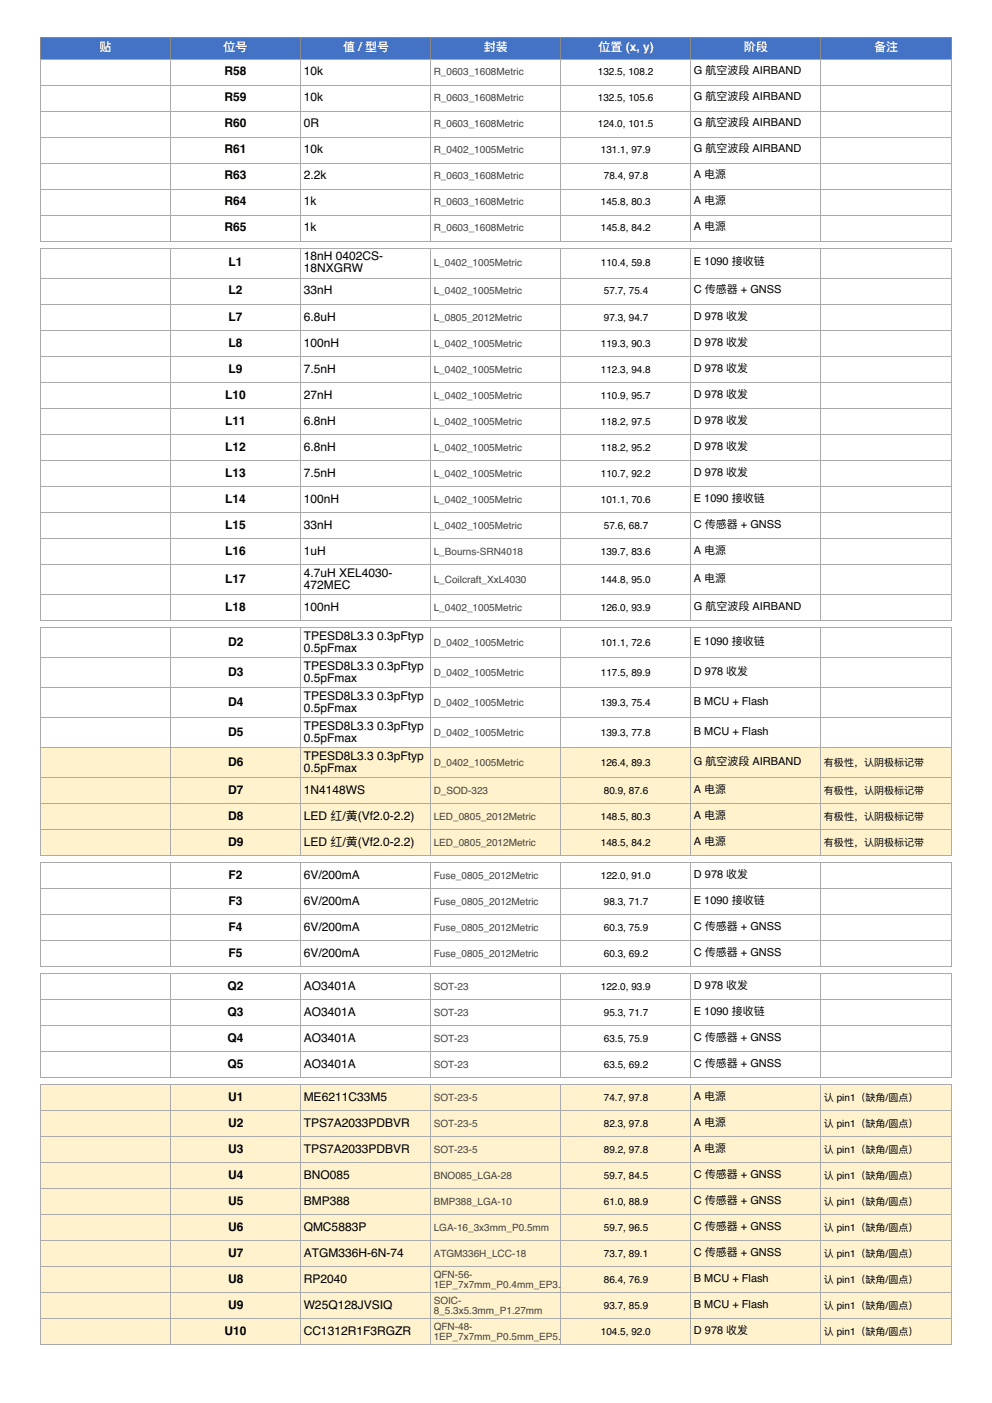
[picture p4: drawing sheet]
<svg xmlns="http://www.w3.org/2000/svg" width="210mm" height="297mm" viewBox="0 0 210 297" stroke-linecap="round" stroke-linejoin="round" font-family="sans-serif">
<defs><g id="words">
<g font-size="2.5" fill="#fff">
<text x="21.1" y="10.9">贴</text>
<text x="47.3" y="10.9">位号</text>
<text x="72.6" y="10.9">值 /型号</text>
<text x="102.4" y="10.9">封装</text>
<text x="126.6" y="10.9">位置 (x, y)</text>
<text x="157.4" y="10.9">阶段</text>
<text x="184.9" y="10.9">备注</text>
</g>
<g font-size="2.5">
<text x="47.5" y="16">R58</text>
<text x="64.3" y="16">10k</text>
<text x="47.5" y="21.5">R59</text>
<text x="64.3" y="21.5">10k</text>
<text x="47.5" y="27">R60</text>
<text x="64.3" y="27">0R</text>
<text x="47.5" y="32.5">R61</text>
<text x="64.3" y="32.5">10k</text>
<text x="47.5" y="38">R63</text>
<text x="64.3" y="38">2.2k</text>
<text x="47.5" y="43.5">R64</text>
<text x="64.3" y="43.5">1k</text>
<text x="47.5" y="49">R65</text>
<text x="64.3" y="49">1k</text>
<text x="48.4" y="56.4">L1</text>
<text x="64.3" y="55.2">18nH 0402CS-</text>
<text x="64.3" y="57.7">18NXGRW</text>
<text x="48.4" y="62.4">L2</text>
<text x="64.3" y="62.4">33nH</text>
<text x="48.4" y="67.9">L7</text>
<text x="64.3" y="67.9">6.8uH</text>
<text x="48.4" y="73.4">L8</text>
<text x="64.3" y="73.4">100nH</text>
<text x="48.4" y="78.9">L9</text>
<text x="64.3" y="78.9">7.5nH</text>
<text x="47.6" y="84.4">L10</text>
<text x="47.6" y="89.9">L11</text>
<text x="64.3" y="84.4">27nH</text>
<text x="64.3" y="89.9">6.8nH</text>
<text x="47.6" y="95.4">L12</text>
<text x="64.3" y="95.4">6.8nH</text>
<text x="47.6" y="100.9">L13</text>
<text x="64.3" y="100.9">7.5nH</text>
<text x="47.6" y="106.4">L14</text>
<text x="64.3" y="106.4">100nH</text>
<text x="47.6" y="111.9">L15</text>
<text x="64.3" y="111.9">33nH</text>
<text x="47.6" y="117.4">L16</text>
<text x="64.3" y="117.4">1uH</text>
<text x="47.6" y="123.3">L17</text>
<text x="64.3" y="122.1">4.7uH XEL4030-</text>
<text x="64.3" y="124.6">472MEC</text>
<text x="47.6" y="129.3">L18</text>
<text x="64.3" y="129.3">100nH</text>
<text x="48.3" y="136.7">D2</text>
<text x="64.3" y="135.4">TPESD8L3.3</text>
<text x="64.3" y="137.9">0.5pFmax</text>
<text x="79.8" y="135.4">0.3pFtyp</text>
<text x="48.3" y="143">D3</text>
<text x="64.3" y="141.7">TPESD8L3.3</text>
<text x="79.8" y="141.7">0.3pFtyp</text>
<text x="48.3" y="149.4">D4</text>
<text x="64.3" y="144.3">0.5pFmax</text>
<text x="64.3" y="148.1">TPESD8L3.3</text>
<text x="79.8" y="148.1">0.3pFtyp</text>
<text x="48.3" y="155.7">D5</text>
<text x="64.3" y="150.6">0.5pFmax</text>
<text x="64.3" y="154.5">TPESD8L3.3</text>
<text x="79.8" y="154.5">0.3pFtyp</text>
<text x="64.3" y="157">0.5pFmax</text>
<text x="64.3" y="160.8">TPESD8L3.3</text>
<text x="79.8" y="160.8">0.3pFtyp</text>
<text x="48.3" y="162.1">D6</text>
<text x="64.3" y="163.3">0.5pFmax</text>
<text x="48.3" y="168">D7</text>
<text x="48.3" y="173.5">D8</text>
<text x="64.3" y="168">1N4148WS</text>
<text x="64.3" y="173.5">LED 红/⻩(Vf2.0-2.2)</text>
<text x="48.3" y="179">D9</text>
<text x="64.3" y="179">LED 红/⻩(Vf2.0-2.2)</text>
<text x="48.4" y="186">F2</text>
<text x="64.3" y="186">6V/200mA</text>
<text x="48.4" y="191.5">F3</text>
<text x="64.3" y="191.5">6V/200mA</text>
<text x="48.4" y="197">F4</text>
<text x="64.3" y="197">6V/200mA</text>
<text x="48.4" y="202.5">F5</text>
<text x="64.3" y="202.5">6V/200mA</text>
<text x="48.2" y="209.5">Q2</text>
<text x="64.3" y="209.5">AO3401A</text>
<text x="48.2" y="215">Q3</text>
<text x="64.3" y="215">AO3401A</text>
<text x="48.2" y="220.5">Q4</text>
<text x="64.3" y="220.5">AO3401A</text>
<text x="48.2" y="226">Q5</text>
<text x="64.3" y="226">AO3401A</text>
<text x="48.3" y="233">U1</text>
<text x="64.3" y="233">ME6211C33M5</text>
<text x="48.3" y="238.5">U2</text>
<text x="64.3" y="238.5">TPS7A2033PDBVR</text>
<text x="48.3" y="244">U3</text>
<text x="64.3" y="244">TPS7A2033PDBVR</text>
<text x="48.3" y="249.5">U4</text>
<text x="64.3" y="249.5">BNO085</text>
<text x="48.3" y="255">U5</text>
<text x="64.3" y="255">BMP388</text>
<text x="48.3" y="260.5">U6</text>
<text x="64.3" y="260.5">QMC5883P</text>
<text x="48.3" y="266">U7</text>
<text x="64.3" y="266">ATGM336H-6N-74</text>
<text x="48.3" y="271.5">U8</text>
<text x="64.3" y="271.5">RP2040</text>
<text x="48.3" y="277">U9</text>
<text x="64.3" y="277">W25Q128JVSIQ</text>
<text x="47.5" y="282.5">U10</text>
<text x="64.3" y="282.5">CC1312R1F3RGZR</text>
</g>
<g font-size="2.3">
<text x="146.8" y="15.8">G 航空波段 AIRBAND</text>
<text x="146.8" y="21.3">G 航空波段 AIRBAND</text>
<text x="146.8" y="26.8">G 航空波段 AIRBAND</text>
<text x="146.8" y="32.3">G 航空波段 AIRBAND</text>
<text x="146.8" y="37.8">A 电源</text>
<text x="146.8" y="43.3">A 电源</text>
<text x="146.8" y="48.8">A 电源</text>
<text x="146.8" y="56.2">E 1090 接收链</text>
<text x="146.8" y="62.1">C 传感器 + GNSS</text>
<text x="146.8" y="67.6">D 978 收发</text>
<text x="146.8" y="73.1">D 978 收发</text>
<text x="146.8" y="78.7">D 978 收发</text>
<text x="146.8" y="84.2">D 978 收发</text>
<text x="146.8" y="89.7">D 978 收发</text>
<text x="146.8" y="95.2">D 978 收发</text>
<text x="146.8" y="100.7">D 978 收发</text>
<text x="146.8" y="106.2">E 1090 接收链</text>
<text x="146.8" y="111.7">C 传感器 + GNSS</text>
<text x="146.8" y="117.2">A 电源</text>
<text x="146.8" y="123.1">A 电源</text>
<text x="146.8" y="129">G 航空波段 AIRBAND</text>
<text x="146.8" y="136.5">E 1090 接收链</text>
<text x="146.8" y="142.8">D 978 收发</text>
<text x="146.8" y="149.2">B MCU + Flash</text>
<text x="146.8" y="155.5">B MCU + Flash</text>
<text x="146.8" y="161.9">G 航空波段 AIRBAND</text>
<text x="146.8" y="167.8">A 电源</text>
<text x="146.8" y="173.3">A 电源</text>
<text x="146.8" y="178.8">A 电源</text>
<text x="146.8" y="185.8">D 978 收发</text>
<text x="146.8" y="191.3">E 1090 接收链</text>
<text x="146.8" y="196.8">C 传感器 + GNSS</text>
<text x="146.8" y="202.3">C 传感器 + GNSS</text>
<text x="146.8" y="209.3">D 978 收发</text>
<text x="146.8" y="214.8">E 1090 接收链</text>
<text x="146.8" y="220.3">C 传感器 + GNSS</text>
<text x="146.8" y="225.8">C 传感器 + GNSS</text>
<text x="146.8" y="232.8">A 电源</text>
<text x="146.8" y="238.3">A 电源</text>
<text x="146.8" y="243.8">A 电源</text>
<text x="146.8" y="249.3">C 传感器 + GNSS</text>
<text x="146.8" y="254.8">C 传感器 + GNSS</text>
<text x="146.8" y="260.3">C 传感器 + GNSS</text>
<text x="146.8" y="265.8">C 传感器 + GNSS</text>
<text x="146.8" y="271.3">B MCU + Flash</text>
<text x="146.8" y="276.8">B MCU + Flash</text>
<text x="146.8" y="282.3">D 978 收发</text>
</g>
<g font-size="2.1" fill="#444">
<text x="91.8" y="16">R_0603_1608Metric</text>
<text x="91.8" y="21.5">R_0603_1608Metric</text>
<text x="91.8" y="27">R_0603_1608Metric</text>
<text x="91.8" y="32.5">R_0402_1005Metric</text>
<text x="91.8" y="38">R_0603_1608Metric</text>
<text x="91.8" y="43.5">R_0603_1608Metric</text>
<text x="91.8" y="49">R_0603_1608Metric</text>
<text x="91.8" y="56.4">L_0402_1005Metric</text>
<text x="91.8" y="62.4">L_0402_1005Metric</text>
<text x="91.8" y="67.9">L_0805_2012Metric</text>
<text x="91.8" y="73.4">L_0402_1005Metric</text>
<text x="91.8" y="78.9">L_0402_1005Metric</text>
<text x="91.8" y="84.4">L_0402_1005Metric</text>
<text x="91.8" y="89.9">L_0402_1005Metric</text>
<text x="91.8" y="95.4">L_0402_1005Metric</text>
<text x="91.8" y="100.9">L_0402_1005Metric</text>
<text x="91.8" y="106.4">L_0402_1005Metric</text>
<text x="91.8" y="111.9">L_0402_1005Metric</text>
<text x="91.8" y="117.4">L_Bourns-SRN4018</text>
<text x="91.8" y="123.3">L_Coilcraft_XxL4030</text>
<text x="91.8" y="129.3">L_0402_1005Metric</text>
<text x="91.8" y="136.7">D_0402_1005Metric</text>
<text x="91.8" y="143">D_0402_1005Metric</text>
<text x="91.8" y="149.4">D_0402_1005Metric</text>
<text x="91.8" y="155.7">D_0402_1005Metric</text>
<text x="91.8" y="162.1">D_0402_1005Metric</text>
<text x="91.8" y="168">D_SOD-323</text>
<text x="91.8" y="173.5">LED_0805_2012Metric</text>
<text x="91.8" y="179">LED_0805_2012Metric</text>
<text x="91.8" y="186">Fuse_0805_2012Metric</text>
<text x="91.8" y="191.5">Fuse_0805_2012Metric</text>
<text x="91.8" y="197">Fuse_0805_2012Metric</text>
<text x="91.8" y="202.5">Fuse_0805_2012Metric</text>
<text x="91.8" y="209.5">SOT-23</text>
<text x="91.8" y="215">SOT-23</text>
<text x="91.8" y="220.5">SOT-23</text>
<text x="91.8" y="226">SOT-23</text>
<text x="91.8" y="233">SOT-23-5</text>
<text x="91.8" y="238.5">SOT-23-5</text>
<text x="91.8" y="244">SOT-23-5</text>
<text x="91.8" y="249.5">BNO085_LGA-28</text>
<text x="91.8" y="255">BMP388_LGA-10</text>
<text x="91.8" y="260.5">LGA-16_3x3mm_P0.5mm</text>
<text x="91.8" y="266">ATGM336H_LCC-18</text>
<text x="91.8" y="270.5">QFN-56-</text>
<text x="91.8" y="272.6">1EP_7x7mm_P0.4mm_EP3.</text>
<text x="91.8" y="276">SOIC-</text>
<text x="118.7" y="272.6">2x3.2mm</text>
<text x="91.8" y="278.1">8_5.3x5.3mm_P1.27mm</text>
<text x="91.8" y="281.5">QFN-48-</text>
<text x="91.8" y="283.6">1EP_7x7mm_P0.5mm_EP5.</text>
<text x="118.7" y="283.6">15x5.15mm</text>
</g>
<g font-size="2.1">
<text x="126.5" y="16">132.5, 108.2</text>
<text x="126.5" y="21.5">132.5, 105.6</text>
<text x="126.5" y="27">124.0, 101.5</text>
<text x="127.1" y="32.5">131.1, 97.9</text>
<text x="127.8" y="38">78.4, 97.8</text>
<text x="127.1" y="43.5">145.8, 80.3</text>
<text x="127.1" y="49">145.8, 84.2</text>
<text x="127.1" y="56.4">110.4, 59.8</text>
<text x="127.8" y="62.4">57.7, 75.4</text>
<text x="127.8" y="67.9">97.3, 94.7</text>
<text x="127.1" y="73.4">119.3, 90.3</text>
<text x="127.1" y="78.9">112.3, 94.8</text>
<text x="127.1" y="84.4">110.9, 95.7</text>
<text x="127.1" y="89.9">118.2, 97.5</text>
<text x="127.1" y="95.4">118.2, 95.2</text>
<text x="127.1" y="100.9">110.7, 92.2</text>
<text x="127.1" y="106.4">101.1, 70.6</text>
<text x="127.8" y="111.9">57.6, 68.7</text>
<text x="127.1" y="117.4">139.7, 83.6</text>
<text x="127.1" y="123.3">144.8, 95.0</text>
<text x="127.1" y="129.3">126.0, 93.9</text>
<text x="127.1" y="136.7">101.1, 72.6</text>
<text x="127.1" y="143">117.5, 89.9</text>
<text x="127.1" y="149.4">139.3, 75.4</text>
<text x="127.1" y="155.7">139.3, 77.8</text>
<text x="127.1" y="162.1">126.4, 89.3</text>
<text x="174.4" y="162.1">有极性，认阴极标记带</text>
<text x="127.1" y="173.5">148.5, 80.3</text>
<text x="127.8" y="168">80.9, 87.6</text>
<text x="174.4" y="168">有极性，认阴极标记带</text>
<text x="174.4" y="173.5">有极性，认阴极标记带</text>
<text x="127.1" y="179">148.5, 84.2</text>
<text x="174.4" y="179">有极性，认阴极标记带</text>
<text x="127.1" y="186">122.0, 91.0</text>
<text x="127.8" y="191.5">98.3, 71.7</text>
<text x="127.8" y="197">60.3, 75.9</text>
<text x="127.8" y="202.5">60.3, 69.2</text>
<text x="127.1" y="209.5">122.0, 93.9</text>
<text x="127.8" y="215">95.3, 71.7</text>
<text x="127.8" y="220.5">63.5, 75.9</text>
<text x="127.8" y="226">63.5, 69.2</text>
<text x="127.8" y="233">74.7, 97.8</text>
<text x="174.4" y="233">认 pin1（缺⻆/圆点）</text>
<text x="127.8" y="238.5">82.3, 97.8</text>
<text x="174.4" y="238.5">认 pin1（缺⻆/圆点）</text>
<text x="127.8" y="244">89.2, 97.8</text>
<text x="174.4" y="244">认 pin1（缺⻆/圆点）</text>
<text x="127.8" y="249.5">59.7, 84.5</text>
<text x="174.4" y="249.5">认 pin1（缺⻆/圆点）</text>
<text x="127.8" y="255">61.0, 88.9</text>
<text x="174.4" y="255">认 pin1（缺⻆/圆点）</text>
<text x="127.8" y="260.5">59.7, 96.5</text>
<text x="174.4" y="260.5">认 pin1（缺⻆/圆点）</text>
<text x="127.8" y="266">73.7, 89.1</text>
<text x="174.4" y="266">认 pin1（缺⻆/圆点）</text>
<text x="127.8" y="271.5">86.4, 76.9</text>
<text x="174.4" y="271.5">认 pin1（缺⻆/圆点）</text>
<text x="127.8" y="277">93.7, 85.9</text>
<text x="174.4" y="277">认 pin1（缺⻆/圆点）</text>
<text x="127.1" y="282.5">104.5, 92.0</text>
<text x="174.4" y="282.5">认 pin1（缺⻆/圆点）</text>
</g>
</g></defs>
<g fill="#fff2cc">
<path d="M8.6 158.3h27.5v6.3h-27.5z"/>
<path d="M36.1 158.3h27.5v6.3h-27.5z"/>
<path d="M63.6 158.3h27.5v6.3h-27.5z"/>
<path d="M91.1 158.3h27.6v6.3h-27.6z"/>
<path d="M118.7 158.3h27.5v6.3h-27.5z"/>
<path d="M146.2 158.3h27.5v6.3h-27.5z"/>
<path d="M173.7 158.3h27.5v6.3h-27.5z"/>
<path d="M8.6 164.6h27.5v5.5h-27.5z"/>
<path d="M36.1 164.6h27.5v5.5h-27.5z"/>
<path d="M63.6 164.6h27.5v5.5h-27.5z"/>
<path d="M91.1 164.6h27.6v5.5h-27.6z"/>
<path d="M118.7 164.6h27.5v5.5h-27.5z"/>
<path d="M146.2 164.6h27.5v5.5h-27.5z"/>
<path d="M173.7 164.6h27.5v5.5h-27.5z"/>
<path d="M8.6 170.1h27.5v5.5h-27.5z"/>
<path d="M36.1 170.1h27.5v5.5h-27.5z"/>
<path d="M63.6 170.1h27.5v5.5h-27.5z"/>
<path d="M91.1 170.1h27.6v5.5h-27.6z"/>
<path d="M118.7 170.1h27.5v5.5h-27.5z"/>
<path d="M146.2 170.1h27.5v5.5h-27.5z"/>
<path d="M173.7 170.1h27.5v5.5h-27.5z"/>
<path d="M8.6 175.6h27.5v5.5h-27.5z"/>
<path d="M36.1 175.6h27.5v5.5h-27.5z"/>
<path d="M63.6 175.6h27.5v5.5h-27.5z"/>
<path d="M91.1 175.6h27.6v5.5h-27.6z"/>
<path d="M118.7 175.6h27.5v5.5h-27.5z"/>
<path d="M146.2 175.6h27.5v5.5h-27.5z"/>
<path d="M173.7 175.6h27.5v5.5h-27.5z"/>
<path d="M8.6 229.6h27.5v5.5h-27.5z"/>
<path d="M36.1 229.6h27.5v5.5h-27.5z"/>
<path d="M63.6 229.6h27.5v5.5h-27.5z"/>
<path d="M91.1 229.6h27.6v5.5h-27.6z"/>
<path d="M118.7 229.6h27.5v5.5h-27.5z"/>
<path d="M146.2 229.6h27.5v5.5h-27.5z"/>
<path d="M173.7 229.6h27.5v5.5h-27.5z"/>
<path d="M8.6 235.1h27.5v5.5h-27.5z"/>
<path d="M36.1 235.1h27.5v5.5h-27.5z"/>
<path d="M63.6 235.1h27.5v5.5h-27.5z"/>
<path d="M91.1 235.1h27.6v5.5h-27.6z"/>
<path d="M118.7 235.1h27.5v5.5h-27.5z"/>
<path d="M146.2 235.1h27.5v5.5h-27.5z"/>
<path d="M173.7 235.1h27.5v5.5h-27.5z"/>
<path d="M8.6 240.6h27.5v5.5h-27.5z"/>
<path d="M36.1 240.6h27.5v5.5h-27.5z"/>
<path d="M63.6 240.6h27.5v5.5h-27.5z"/>
<path d="M91.1 240.6h27.6v5.5h-27.6z"/>
<path d="M118.7 240.6h27.5v5.5h-27.5z"/>
<path d="M146.2 240.6h27.5v5.5h-27.5z"/>
<path d="M173.7 240.6h27.5v5.5h-27.5z"/>
<path d="M8.6 246.1h27.5v5.5h-27.5z"/>
<path d="M36.1 246.1h27.5v5.5h-27.5z"/>
<path d="M63.6 246.1h27.5v5.5h-27.5z"/>
<path d="M91.1 246.1h27.6v5.5h-27.6z"/>
<path d="M118.7 246.1h27.5v5.5h-27.5z"/>
<path d="M146.2 246.1h27.5v5.5h-27.5z"/>
<path d="M173.7 246.1h27.5v5.5h-27.5z"/>
<path d="M8.6 251.6h27.5v5.5h-27.5z"/>
<path d="M36.1 251.6h27.5v5.5h-27.5z"/>
<path d="M63.6 251.6h27.5v5.5h-27.5z"/>
<path d="M91.1 251.6h27.6v5.5h-27.6z"/>
<path d="M118.7 251.6h27.5v5.5h-27.5z"/>
<path d="M146.2 251.6h27.5v5.5h-27.5z"/>
<path d="M173.7 251.6h27.5v5.5h-27.5z"/>
<path d="M8.6 257.1h27.5v5.5h-27.5z"/>
<path d="M36.1 257.1h27.5v5.5h-27.5z"/>
<path d="M63.6 257.1h27.5v5.5h-27.5z"/>
<path d="M91.1 257.1h27.6v5.5h-27.6z"/>
<path d="M118.7 257.1h27.5v5.5h-27.5z"/>
<path d="M146.2 257.1h27.5v5.5h-27.5z"/>
<path d="M173.7 257.1h27.5v5.5h-27.5z"/>
<path d="M8.6 262.6h27.5v5.5h-27.5z"/>
<path d="M36.1 262.6h27.5v5.5h-27.5z"/>
<path d="M63.6 262.6h27.5v5.5h-27.5z"/>
<path d="M91.1 262.6h27.6v5.5h-27.6z"/>
<path d="M118.7 262.6h27.5v5.5h-27.5z"/>
<path d="M146.2 262.6h27.5v5.5h-27.5z"/>
<path d="M173.7 262.6h27.5v5.5h-27.5z"/>
<path d="M8.6 268.1h27.5v5.6h-27.5z"/>
<path d="M36.1 268.1h27.5v5.6h-27.5z"/>
<path d="M63.6 268.1h27.5v5.6h-27.5z"/>
<path d="M91.1 268.1h27.6v5.6h-27.6z"/>
<path d="M118.7 268.1h27.5v5.6h-27.5z"/>
<path d="M146.2 268.1h27.5v5.6h-27.5z"/>
<path d="M173.7 268.1h27.5v5.6h-27.5z"/>
<path d="M8.6 273.7h27.5v5.5h-27.5z"/>
<path d="M36.1 273.7h27.5v5.5h-27.5z"/>
<path d="M63.6 273.7h27.5v5.5h-27.5z"/>
<path d="M91.1 273.7h27.6v5.5h-27.6z"/>
<path d="M118.7 273.7h27.5v5.5h-27.5z"/>
<path d="M146.2 273.7h27.5v5.5h-27.5z"/>
<path d="M173.7 273.7h27.5v5.5h-27.5z"/>
<path d="M8.6 279.2h27.5v5.5h-27.5z"/>
<path d="M36.1 279.2h27.5v5.5h-27.5z"/>
<path d="M63.6 279.2h27.5v5.5h-27.5z"/>
<path d="M91.1 279.2h27.6v5.5h-27.6z"/>
<path d="M118.7 279.2h27.5v5.5h-27.5z"/>
<path d="M146.2 279.2h27.5v5.5h-27.5z"/>
<path d="M173.7 279.2h27.5v5.5h-27.5z"/>
</g>
<g fill="#4472c4">
<path d="M8.6 7.9h27.5v4.7h-27.5z"/>
<path d="M36.1 7.9h27.5v4.7h-27.5z"/>
<path d="M63.6 7.9h27.5v4.7h-27.5z"/>
<path d="M91.1 7.9h27.6v4.7h-27.6z"/>
<path d="M118.7 7.9h27.5v4.7h-27.5z"/>
<path d="M146.2 7.9h27.5v4.7h-27.5z"/>
<path d="M173.7 7.9h27.5v4.7h-27.5z"/>
</g>
<path d="M8.6 7.9h192.6v4.7h-192.6zM36.1 7.9v4.7M63.6 7.9v4.7M91.1 7.9v4.7M118.7 7.9v4.7M146.2 7.9v4.7M173.7 7.9v4.7" fill="none" stroke="#888" stroke-width=".21"/>
<g fill="none" stroke="#aaa" stroke-width=".21">
<path d="M8.6 12.6h192.6v38.5h-192.6zM8.6 18.1h192.6M36.1 12.6v38.5M63.6 12.6v38.5M91.1 12.6v38.5M118.7 12.6v38.5M146.2 12.6v38.5M173.7 12.6v38.5M8.6 23.6h192.6M8.6 29.1h192.6M8.6 34.6h192.6M8.6 52.6h192.6v78.8h-192.6z"/>
<path d="M8.6 40.1h192.6M8.6 45.6h192.6M8.6 59h192.6M36.1 52.6v78.8M63.6 52.6v78.8M91.1 52.6v78.8M118.7 52.6v78.8M146.2 52.6v78.8M173.7 52.6v78.8M8.6 64.5h192.6M8.6 70h192.6M8.6 75.5h192.6"/>
<path d="M8.6 81h192.6M8.6 86.5h192.6M8.6 92h192.6M8.6 97.5h192.6M8.6 103h192.6M8.6 108.5h192.6M8.6 114h192.6M8.6 119.5h192.6M8.6 132.9h192.6v48.2h-192.6zM8.6 125.9h192.6M8.6 139.2h192.6M36.1 132.9v48.2"/>
<path d="M63.6 132.9v48.2M91.1 132.9v48.2M118.7 132.9v48.2M146.2 132.9v48.2M173.7 132.9v48.2M8.6 145.6h192.6M8.6 151.9h192.6M8.6 158.3h192.6M8.6 164.6h192.6M8.6 170.1h192.6M8.6 175.6h192.6M8.6 182.6h192.6v22h-192.6z"/>
<path d="M8.6 188.1h192.6M8.6 193.6h192.6M8.6 199.1h192.6M36.1 182.6v22M63.6 182.6v22M91.1 182.6v22M118.7 182.6v22M146.2 182.6v22M173.7 182.6v22M8.6 206.1h192.6v22h-192.6zM8.6 211.6h192.6M8.6 217.1h192.6"/>
<path d="M36.1 206.1v22M63.6 206.1v22M91.1 206.1v22M118.7 206.1v22M146.2 206.1v22M173.7 206.1v22M8.6 229.6h192.6v55.1h-192.6zM8.6 222.6h192.6M8.6 235.1h192.6M36.1 229.6v55.1M63.6 229.6v55.1M91.1 229.6v55.1"/>
<path d="M118.7 229.6v55.1M146.2 229.6v55.1M173.7 229.6v55.1M8.6 240.6h192.6M8.6 246.1h192.6M8.6 251.6h192.6M8.6 257.1h192.6M8.6 262.6h192.6M8.6 268.1h192.6M8.6 273.7h192.6M8.6 279.2h192.6"/>
</g>
<use href="#words"/>
</svg>
